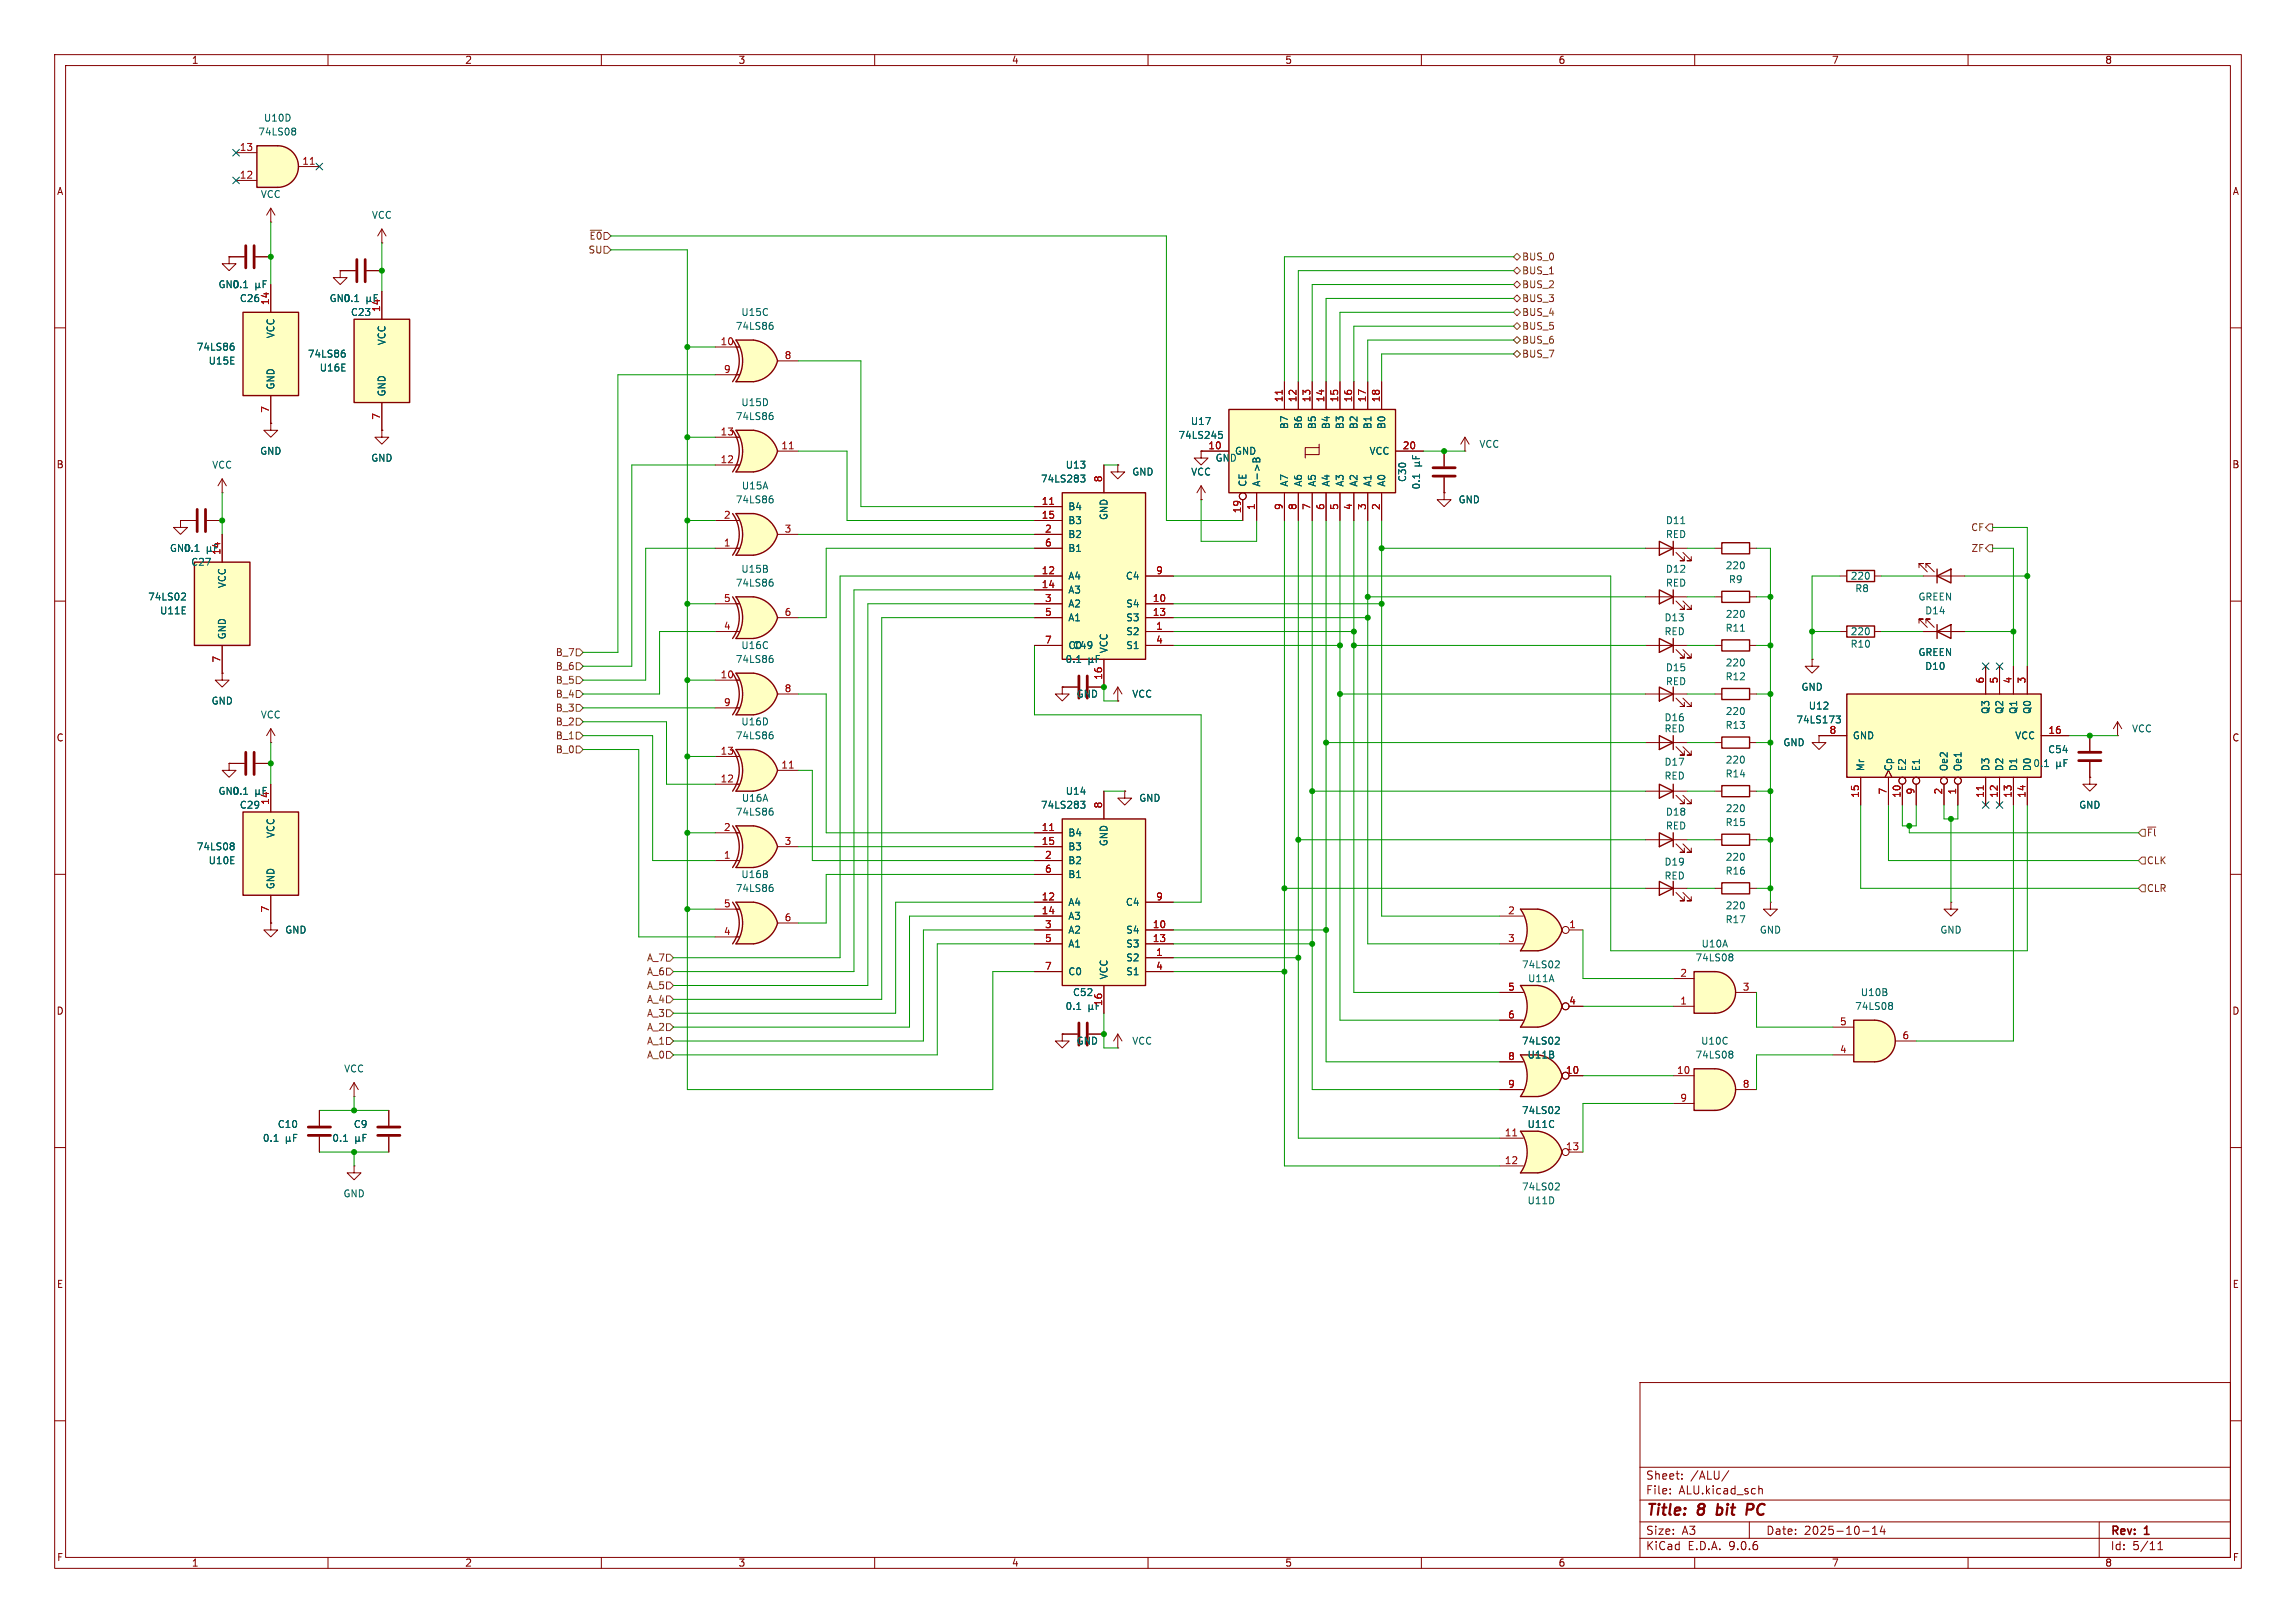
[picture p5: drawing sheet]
<svg xmlns="http://www.w3.org/2000/svg" width="420mm" height="297mm" viewBox="0 0 420 297" stroke-linecap="round" stroke-linejoin="round" font-family="sans-serif">
<defs><g id="words">
<g font-size="2.8" fill="#840000">
<text x="301" y="277.9">Title:</text>
<text x="310.6" y="277.9">8</text>
<text x="314.9" y="277.9">bit</text>
<text x="321.1" y="277.9">PC</text>
</g>
<g font-size="2.1" fill="#840000">
<text x="301" y="273.7">File:</text>
<text x="301" y="271">Sheet:</text>
<text x="307.1" y="273.7">ALU.kicad_sch</text>
<text x="309.2" y="271">/ALU/</text>
<text x="301" y="281.1">Size:</text>
<text x="307.6" y="281.1">A3</text>
<text x="323" y="281.1">Date:</text>
<text x="330" y="281.1">2025-10-14</text>
<text x="386" y="281.3">Rev:</text>
<text x="392.4" y="281.3">1</text>
<text x="301" y="283.9">KiCad</text>
<text x="308.7" y="283.9">E.D.A.</text>
<text x="316.3" y="283.9">9.0.6</text>
<text x="386" y="283.9">Id:</text>
<text x="390.1" y="283.9">5/11</text>
</g>
<g font-size="1.8" fill="#840000">
<text x="35" y="11.9">1</text>
<text x="85" y="11.9">2</text>
<text x="135" y="11.9">3</text>
<text x="185" y="11.9">4</text>
<text x="235" y="11.9">5</text>
<text x="285" y="11.9">6</text>
<text x="335" y="11.9">7</text>
<text x="385" y="11.9">8</text>
<text x="10.3" y="35.9">A</text>
<text x="408.3" y="35.9">A</text>
<text x="10.3" y="85.9">B</text>
<text x="408.2" y="85.9">B</text>
<text x="10.3" y="135.9">C</text>
<text x="408.2" y="135.9">C</text>
<text x="10.3" y="185.9">D</text>
<text x="408.2" y="185.9">D</text>
<text x="10.3" y="235.9">E</text>
<text x="408.3" y="235.9">E</text>
<text x="10.3" y="285.9">F</text>
<text x="35" y="286.9">1</text>
<text x="85" y="286.9">2</text>
<text x="135" y="286.9">3</text>
<text x="185" y="286.9">4</text>
<text x="235" y="286.9">5</text>
<text x="285" y="286.9">6</text>
<text x="335" y="286.9">7</text>
<text x="385" y="286.9">8</text>
<text x="408.3" y="285.9">F</text>
</g>
<g font-size="1.8" fill="#006464">
<text x="48.2" y="22.5">U10D</text>
<text x="47.2" y="25">74LS08</text>
<text x="47.6" y="36.4">VCC</text>
<text x="67.9" y="40.2">VCC</text>
<text x="39.9" y="52.9">GND</text>
<text x="42.4" y="52.9">0.1</text>
<text x="43.8" y="55.5">C26</text>
<text x="60.2" y="55.5">GND</text>
<text x="62.7" y="55.5">0.1</text>
<text x="64.1" y="58">C23</text>
<text x="135.5" y="58">U15C</text>
<text x="35.9" y="64.4">74LS86</text>
<text x="50.4" y="62" transform="rotate(-90 50.4 62)">VCC</text>
<text x="56.2" y="65.6">74LS86</text>
<text x="70.7" y="63.3" transform="rotate(-90 70.7 63.3)">VCC</text>
<text x="134.5" y="60.6">74LS86</text>
<text x="38.1" y="66.9">U15E</text>
<text x="50.4" y="71.4" transform="rotate(-90 50.4 71.4)">GND</text>
<text x="58.4" y="68.2">U16E</text>
<text x="70.7" y="72.6" transform="rotate(-90 70.7 72.6)">GND</text>
<text x="134.5" y="77.1">74LS86</text>
<text x="135.5" y="74.5">U15D</text>
<text x="217.7" y="78">U17</text>
<text x="47.5" y="83.4">GND</text>
<text x="215.5" y="80.5">74LS245</text>
<text x="225.8" y="83.4">GND</text>
<text x="235.8" y="78.6" transform="rotate(-90 235.8 78.6)">B7</text>
<text x="238.4" y="78.6" transform="rotate(-90 238.4 78.6)">B6</text>
<text x="240.9" y="78.6" transform="rotate(-90 240.9 78.6)">B5</text>
<text x="243.4" y="78.6" transform="rotate(-90 243.4 78.6)">B4</text>
<text x="246" y="78.6" transform="rotate(-90 246 78.6)">B3</text>
<text x="248.5" y="78.6" transform="rotate(-90 248.5 78.6)">B2</text>
<text x="250.4" y="83.4">VCC</text>
<text x="251.1" y="78.6" transform="rotate(-90 251.1 78.6)">B1</text>
<text x="253.6" y="78.6" transform="rotate(-90 253.6 78.6)">B0</text>
<text x="270.5" y="82.1">VCC</text>
<text x="38.7" y="86">VCC</text>
<text x="67.8" y="84.7">GND</text>
<text x="135.6" y="89.8">U15A</text>
<text x="190.3" y="88.5">74LS283</text>
<text x="194.8" y="86">U13</text>
<text x="207" y="87.2">GND</text>
<text x="217.8" y="87.2">VCC</text>
<text x="222.3" y="84.7">GND</text>
<text x="228.2" y="89.2" transform="rotate(-90 228.2 89.2)">CE</text>
<text x="230.7" y="89.2" transform="rotate(-90 230.7 89.2)">A-&gt;B</text>
<text x="235.8" y="89.2" transform="rotate(-90 235.8 89.2)">A7</text>
<text x="238.4" y="89.2" transform="rotate(-90 238.4 89.2)">A6</text>
<text x="240.9" y="89.2" transform="rotate(-90 240.9 89.2)">A5</text>
<text x="243.4" y="89.2" transform="rotate(-90 243.4 89.2)">A4</text>
<text x="246" y="89.2" transform="rotate(-90 246 89.2)">A3</text>
<text x="248.5" y="89.2" transform="rotate(-90 248.5 89.2)">A2</text>
<text x="251.1" y="89.2" transform="rotate(-90 251.1 89.2)">A1</text>
<text x="253.6" y="89.2" transform="rotate(-90 253.6 89.2)">A0</text>
<text x="257.4" y="88.3" transform="rotate(-90 257.4 88.3)">C30</text>
<text x="259.9" y="89.7" transform="rotate(-90 259.9 89.7)">0.1</text>
<text x="134.5" y="92.3">74LS86</text>
<text x="195.3" y="93.6">B4</text>
<text x="202.8" y="95.3" transform="rotate(-90 202.8 95.3)">GND</text>
<text x="266.7" y="92.3">GND</text>
<text x="31" y="101.2">GND</text>
<text x="33.5" y="101.2">0.1</text>
<text x="195.3" y="101.2">B1</text>
<text x="195.3" y="98.7">B2</text>
<text x="195.3" y="96.1">B3</text>
<text x="304.6" y="96.1">D11</text>
<text x="304.6" y="98.7">RED</text>
<text x="34.9" y="103.7">C27</text>
<text x="41.5" y="107.7" transform="rotate(-90 41.5 107.7)">VCC</text>
<text x="134.5" y="107.5">74LS86</text>
<text x="135.5" y="105">U15B</text>
<text x="195.3" y="106.3">A4</text>
<text x="205.9" y="106.3">C4</text>
<text x="304.6" y="105">D12</text>
<text x="304.6" y="107.5">RED</text>
<text x="315.6" y="104.4">220</text>
<text x="316.2" y="106.9">R9</text>
<text x="338.4" y="106.3">220</text>
<text x="27" y="110.1">74LS02</text>
<text x="29.2" y="112.6">U11E</text>
<text x="195.3" y="113.9">A1</text>
<text x="195.3" y="111.4">A2</text>
<text x="195.3" y="108.8">A3</text>
<text x="205.9" y="113.9">S3</text>
<text x="205.9" y="111.4">S4</text>
<text x="304.4" y="113.9">D13</text>
<text x="315.6" y="113.3">220</text>
<text x="339.3" y="108.6">R8</text>
<text x="350.8" y="110.1">GREEN</text>
<text x="352.1" y="112.6">D14</text>
<text x="41.5" y="117.1" transform="rotate(-90 41.5 117.1)">GND</text>
<text x="135.5" y="119">U16C</text>
<text x="195.3" y="119">C0</text>
<text x="196.2" y="119">C49</text>
<text x="202.8" y="119.6" transform="rotate(-90 202.8 119.6)">VCC</text>
<text x="205.9" y="119">S1</text>
<text x="205.9" y="116.4">S2</text>
<text x="304.4" y="116.4">RED</text>
<text x="315.6" y="115.8">R11</text>
<text x="338.4" y="118.7">R10</text>
<text x="338.4" y="116.4">220</text>
<text x="134.5" y="121.5">74LS86</text>
<text x="194.8" y="121.5">0.1</text>
<text x="304.6" y="123">D15</text>
<text x="304.6" y="125.6">RED</text>
<text x="315.6" y="124.7">R12</text>
<text x="315.6" y="122.1">220</text>
<text x="350.8" y="120.2">GREEN</text>
<text x="352.1" y="122.8">D10</text>
<text x="38.6" y="129.1">GND</text>
<text x="47.6" y="131.7">VCC</text>
<text x="196.9" y="127.9">GND</text>
<text x="207" y="127.9">VCC</text>
<text x="315.6" y="131">220</text>
<text x="329.4" y="126.6">GND</text>
<text x="330.8" y="130">U12</text>
<text x="364.1" y="130.8" transform="rotate(-90 364.1 130.8)">Q3</text>
<text x="366.6" y="130.8" transform="rotate(-90 366.6 130.8)">Q2</text>
<text x="369.2" y="130.8" transform="rotate(-90 369.2 130.8)">Q1</text>
<text x="371.7" y="130.8" transform="rotate(-90 371.7 130.8)">Q0</text>
<text x="134.5" y="135.5">74LS86</text>
<text x="135.5" y="132.9">U16D</text>
<text x="304.4" y="132.2">D16</text>
<text x="304.4" y="134.2">RED</text>
<text x="315.6" y="133.6">R13</text>
<text x="326.1" y="136.8">GND</text>
<text x="328.5" y="132.6">74LS173</text>
<text x="338.8" y="135.5">GND</text>
<text x="368.5" y="135.5">VCC</text>
<text x="389.9" y="134.2">VCC</text>
<text x="304.4" y="140.3">D17</text>
<text x="304.4" y="142.8">RED</text>
<text x="315.6" y="142.5">R14</text>
<text x="315.6" y="139.9">220</text>
<text x="341.2" y="141.2" transform="rotate(-90 341.2 141.2)">Mr</text>
<text x="346.3" y="141.2" transform="rotate(-90 346.3 141.2)">Cp</text>
<text x="348.8" y="141.2" transform="rotate(-90 348.8 141.2)">E2</text>
<text x="351.4" y="141.2" transform="rotate(-90 351.4 141.2)">E1</text>
<text x="356.5" y="141.2" transform="rotate(-90 356.5 141.2)">Oe2</text>
<text x="359" y="141.2" transform="rotate(-90 359 141.2)">Oe1</text>
<text x="364.1" y="141.2" transform="rotate(-90 364.1 141.2)">D3</text>
<text x="366.6" y="141.2" transform="rotate(-90 366.6 141.2)">D2</text>
<text x="369.2" y="141.2" transform="rotate(-90 369.2 141.2)">D1</text>
<text x="371.7" y="141.2" transform="rotate(-90 371.7 141.2)">D0</text>
<text x="371.8" y="140.6">0.1</text>
<text x="374.6" y="138">C54</text>
<text x="39.9" y="145.6">GND</text>
<text x="42.4" y="145.6">0.1</text>
<text x="43.8" y="148.2">C29</text>
<text x="134.5" y="149.5">74LS86</text>
<text x="135.6" y="146.9">U16A</text>
<text x="190.3" y="148.2">74LS283</text>
<text x="194.8" y="145.6">U14</text>
<text x="208.3" y="146.9">GND</text>
<text x="304.6" y="149.5">D18</text>
<text x="315.6" y="148.8">220</text>
<text x="380.2" y="148.2">GND</text>
<text x="35.9" y="155.8">74LS08</text>
<text x="50.4" y="153.4" transform="rotate(-90 50.4 153.4)">VCC</text>
<text x="195.3" y="155.8">B3</text>
<text x="195.3" y="153.3">B4</text>
<text x="202.8" y="154.9" transform="rotate(-90 202.8 154.9)">GND</text>
<text x="304.6" y="152">RED</text>
<text x="315.6" y="151.4">R15</text>
<text x="38.1" y="158.3">U10E</text>
<text x="135.5" y="160.9">U16B</text>
<text x="195.3" y="160.9">B1</text>
<text x="195.3" y="158.3">B2</text>
<text x="304.4" y="158.6">D19</text>
<text x="304.4" y="161.1">RED</text>
<text x="315.6" y="160.2">R16</text>
<text x="315.6" y="157.7">220</text>
<text x="50.4" y="162.8" transform="rotate(-90 50.4 162.8)">GND</text>
<text x="134.5" y="163.4">74LS86</text>
<text x="195.3" y="166">A4</text>
<text x="205.9" y="166">C4</text>
<text x="315.6" y="166.6">220</text>
<text x="52.1" y="171">GND</text>
<text x="195.3" y="173.6">A1</text>
<text x="195.3" y="171">A2</text>
<text x="195.3" y="168.5">A3</text>
<text x="205.9" y="173.6">S3</text>
<text x="205.9" y="171">S4</text>
<text x="311.2" y="173.6">U10A</text>
<text x="315.6" y="169.1">R17</text>
<text x="321.8" y="171">GND</text>
<text x="354.8" y="171">GND</text>
<text x="195.3" y="178.7">C0</text>
<text x="202.8" y="179.3" transform="rotate(-90 202.8 179.3)">VCC</text>
<text x="205.9" y="178.7">S1</text>
<text x="205.9" y="176.1">S2</text>
<text x="278.3" y="177.4">74LS02</text>
<text x="279.4" y="179.9">U11A</text>
<text x="310" y="176.1">74LS08</text>
<text x="194.8" y="185">0.1</text>
<text x="196.2" y="182.5">C52</text>
<text x="339.3" y="185">74LS08</text>
<text x="340.3" y="182.5">U10B</text>
<text x="196.9" y="191.4">GND</text>
<text x="207" y="191.4">VCC</text>
<text x="278.3" y="191.4">74LS02</text>
<text x="311.1" y="191.4">U10C</text>
<text x="62.9" y="196.4">VCC</text>
<text x="279.3" y="193.9">U11B</text>
<text x="310" y="193.9">74LS08</text>
<text x="48" y="209.1">0.1</text>
<text x="50.7" y="206.6">C10</text>
<text x="60.7" y="209.1">0.1</text>
<text x="64.6" y="206.6">C9</text>
<text x="278.3" y="204.1">74LS02</text>
<text x="279.3" y="206.6">U11C</text>
<text x="62.7" y="219.3">GND</text>
<text x="278.3" y="218">74LS02</text>
<text x="279.3" y="220.6">U11D</text>
</g>
<g font-size="1.8" fill="#a90000">
<text x="43.8" y="27.7">13</text>
<text x="43.8" y="32.8">12</text>
<text x="55.2" y="30.2">11</text>
<text x="49.3" y="55.9" transform="rotate(-90 49.3 55.9)">14</text>
<text x="69.6" y="57.2" transform="rotate(-90 69.6 57.2)">14</text>
<text x="131.7" y="63.2">10</text>
<text x="143.4" y="65.8">8</text>
<text x="132.3" y="68.3">9</text>
<text x="49.3" y="75.6" transform="rotate(-90 49.3 75.6)">7</text>
<text x="69.6" y="76.9" transform="rotate(-90 69.6 76.9)">7</text>
<text x="234.7" y="73.7" transform="rotate(-90 234.7 73.7)">11</text>
<text x="237.2" y="73.7" transform="rotate(-90 237.2 73.7)">12</text>
<text x="239.8" y="73.7" transform="rotate(-90 239.8 73.7)">13</text>
<text x="242.3" y="73.7" transform="rotate(-90 242.3 73.7)">14</text>
<text x="244.9" y="73.7" transform="rotate(-90 244.9 73.7)">15</text>
<text x="247.4" y="73.7" transform="rotate(-90 247.4 73.7)">16</text>
<text x="249.9" y="73.7" transform="rotate(-90 249.9 73.7)">17</text>
<text x="252.5" y="73.7" transform="rotate(-90 252.5 73.7)">18</text>
<text x="131.7" y="79.8">13</text>
<text x="142.8" y="82.3">11</text>
<text x="220.9" y="82.3">10</text>
<text x="256.5" y="82.3">20</text>
<text x="131.7" y="84.8">12</text>
<text x="201.7" y="88.3" transform="rotate(-90 201.7 88.3)">8</text>
<text x="132.3" y="95">2</text>
<text x="190.5" y="95">15</text>
<text x="190.5" y="92.5">11</text>
<text x="227.1" y="94" transform="rotate(-90 227.1 94)">19</text>
<text x="229.6" y="93.4" transform="rotate(-90 229.6 93.4)">1</text>
<text x="234.7" y="93.4" transform="rotate(-90 234.7 93.4)">9</text>
<text x="237.2" y="93.4" transform="rotate(-90 237.2 93.4)">8</text>
<text x="239.8" y="93.4" transform="rotate(-90 239.8 93.4)">7</text>
<text x="242.3" y="93.4" transform="rotate(-90 242.3 93.4)">6</text>
<text x="244.9" y="93.4" transform="rotate(-90 244.9 93.4)">5</text>
<text x="247.4" y="93.4" transform="rotate(-90 247.4 93.4)">4</text>
<text x="249.9" y="93.4" transform="rotate(-90 249.9 93.4)">3</text>
<text x="252.5" y="93.4" transform="rotate(-90 252.5 93.4)">2</text>
<text x="40.4" y="101.6" transform="rotate(-90 40.4 101.6)">14</text>
<text x="132.3" y="100.1">1</text>
<text x="143.4" y="97.5">3</text>
<text x="191.1" y="100.1">6</text>
<text x="191.1" y="97.5">2</text>
<text x="190.5" y="107.7">14</text>
<text x="190.5" y="105.2">12</text>
<text x="211.4" y="105.2">9</text>
<text x="132.3" y="110.2">5</text>
<text x="143.4" y="112.8">6</text>
<text x="191.1" y="112.8">5</text>
<text x="191.1" y="110.2">3</text>
<text x="210.8" y="112.8">13</text>
<text x="210.8" y="110.2">10</text>
<text x="132.3" y="115.3">4</text>
<text x="191.1" y="117.9">7</text>
<text x="211.4" y="117.9">4</text>
<text x="211.4" y="115.3">1</text>
<text x="40.4" y="121.4" transform="rotate(-90 40.4 121.4)">7</text>
<text x="131.7" y="124.2">10</text>
<text x="201.7" y="124.5" transform="rotate(-90 201.7 124.5)">16</text>
<text x="363" y="125.2" transform="rotate(-90 363 125.2)">6</text>
<text x="365.5" y="125.2" transform="rotate(-90 365.5 125.2)">5</text>
<text x="368" y="125.2" transform="rotate(-90 368 125.2)">4</text>
<text x="370.6" y="125.2" transform="rotate(-90 370.6 125.2)">3</text>
<text x="132.3" y="129.3">9</text>
<text x="143.4" y="126.7">8</text>
<text x="334.6" y="134.4">8</text>
<text x="374.6" y="134.4">16</text>
<text x="131.7" y="143.3">12</text>
<text x="131.7" y="138.2">13</text>
<text x="142.8" y="140.7">11</text>
<text x="49.3" y="147.4" transform="rotate(-90 49.3 147.4)">14</text>
<text x="201.7" y="148" transform="rotate(-90 201.7 148)">8</text>
<text x="340.1" y="146.1" transform="rotate(-90 340.1 146.1)">15</text>
<text x="345.2" y="145.5" transform="rotate(-90 345.2 145.5)">7</text>
<text x="347.7" y="146.1" transform="rotate(-90 347.7 146.1)">10</text>
<text x="350.3" y="145.5" transform="rotate(-90 350.3 145.5)">9</text>
<text x="355.3" y="145.5" transform="rotate(-90 355.3 145.5)">2</text>
<text x="357.9" y="145.5" transform="rotate(-90 357.9 145.5)">1</text>
<text x="363" y="146.1" transform="rotate(-90 363 146.1)">11</text>
<text x="365.5" y="146.1" transform="rotate(-90 365.5 146.1)">12</text>
<text x="368" y="146.1" transform="rotate(-90 368 146.1)">13</text>
<text x="370.6" y="146.1" transform="rotate(-90 370.6 146.1)">14</text>
<text x="132.3" y="152.1">2</text>
<text x="143.4" y="154.7">3</text>
<text x="190.5" y="154.7">15</text>
<text x="190.5" y="152.1">11</text>
<text x="132.3" y="157.2">1</text>
<text x="191.1" y="159.8">6</text>
<text x="191.1" y="157.2">2</text>
<text x="49.3" y="167.1" transform="rotate(-90 49.3 167.1)">7</text>
<text x="132.3" y="166.1">5</text>
<text x="190.5" y="167.4">14</text>
<text x="190.5" y="164.8">12</text>
<text x="211.4" y="164.8">9</text>
<text x="275.8" y="167.4">2</text>
<text x="132.3" y="171.2">4</text>
<text x="143.4" y="168.7">6</text>
<text x="191.1" y="172.5">5</text>
<text x="191.1" y="169.9">3</text>
<text x="210.8" y="172.5">13</text>
<text x="210.8" y="169.9">10</text>
<text x="275.8" y="172.5">3</text>
<text x="286.9" y="169.9">1</text>
<text x="191.1" y="177.5">7</text>
<text x="211.4" y="177.5">4</text>
<text x="211.4" y="175">1</text>
<text x="307.3" y="178.8">2</text>
<text x="201.7" y="184.2" transform="rotate(-90 201.7 184.2)">16</text>
<text x="275.8" y="181.4">5</text>
<text x="286.9" y="183.9">4</text>
<text x="307.3" y="183.9">1</text>
<text x="318.7" y="181.4">3</text>
<text x="275.8" y="186.4">6</text>
<text x="336.5" y="187.7">5</text>
<text x="347.9" y="190.2">6</text>
<text x="275.8" y="194.1">8</text>
<text x="286.3" y="196.6">10</text>
<text x="306.7" y="196.6">10</text>
<text x="336.5" y="192.8">4</text>
<text x="275.8" y="199.1">9</text>
<text x="307.3" y="201.7">9</text>
<text x="318.7" y="199.1">8</text>
<text x="275.2" y="208">11</text>
<text x="275.2" y="213.1">12</text>
<text x="286.3" y="210.6">13</text>
</g>
<g font-size="1.8" fill="#725600">
<text x="107.6" y="46.6">SU</text>
<text x="107.7" y="44">~{E0}</text>
<text x="278.3" y="47.9">BUS_0</text>
<text x="278.3" y="50.4">BUS_1</text>
<text x="278.3" y="52.9">BUS_2</text>
<text x="278.3" y="55.5">BUS_3</text>
<text x="278.3" y="58">BUS_4</text>
<text x="278.3" y="63.1">BUS_6</text>
<text x="278.3" y="60.6">BUS_5</text>
<text x="278.3" y="65.6">BUS_7</text>
<text x="360.5" y="97.4">CF</text>
<text x="360.5" y="101.2">ZF</text>
<text x="101.6" y="125.3">B_5</text>
<text x="101.6" y="122.8">B_6</text>
<text x="101.6" y="120.2">B_7</text>
<text x="101.6" y="130.4">B_3</text>
<text x="101.6" y="127.9">B_4</text>
<text x="101.6" y="132.9">B_2</text>
<text x="101.6" y="135.5">B_1</text>
<text x="101.6" y="138">B_0</text>
<text x="392.6" y="153.3">~{Fl}</text>
<text x="392.6" y="158.3">CLK</text>
<text x="392.6" y="163.4">CLR</text>
<text x="118.3" y="176.1">A_7</text>
<text x="118.3" y="178.7">A_6</text>
<text x="118.3" y="183.7">A_4</text>
<text x="118.3" y="181.2">A_5</text>
<text x="118.3" y="188.8">A_2</text>
<text x="118.3" y="191.4">A_1</text>
<text x="118.3" y="186.3">A_3</text>
<text x="118.3" y="193.9">A_0</text>
</g>
</g></defs>
<g fill="none" stroke="#840000" stroke-width=".18">
<path d="M10 10h400v277h-400zM12 12h396v273h-396zM60 10v2M110 10v2M160 10v2M210 10v2M260 10v2M310 10v2M360 10v2M62.2 49.5v1.3h1.3l-1.3 1.3-1.2-1.3h1.2M62.2 49.5h.1M10 60h2"/>
<path d="M408 60h2M10 110h2M408 110h2M10 160h2M408 160h2M10 210h2M408 210h2M300 253h108v32h-108zM10 260h2M300 278.5h108M300 274.5h108M300 268.5h108"/>
<path d="M305.5 273.2v.2M305.5 272.5v.1M307.7 270.5v.2M307.7 269.8v.1M316.2 269.1l-1.3 1.9M320 278.5v3M321.7 271.9v1.5M321.7 272.5l.2-.1 .4 .1 .1 .9M342.5 279.7l.4-.4v1.5M344.3 279.2l-.4 1.1h1M344.7 279.8v1M384 278.5v6.5"/>
<path d="M408 260h2M60 285v2M110 285v2M160 285v2M210 285v2M260 285v2M300 281.5h108M310 285v2M340.7 280.2h1.2M342.5 280.8h.9M360 285v2M394.7 283.6h.9"/>
<path d="M394.7 282.5l.5-.4v1.5"/>
</g>
<path d="M314 277.1l.2 .1M314.3 275.2l-.3 2M320.4 275.2h-.7l-.3 2M320.5 276.2l-1 .1" fill="none" stroke="#840000" stroke-width=".4"/>
<path d="M50.8 26.7a3.8 3.8 0 0 1 3.8 3.8 3.8 3.8 0 0 1-3.8 3.8z" fill="#ffffc2" stroke="#ffffc2" stroke-width=".18"/>
<path d="M47 26.7h3.8v7.6h-3.8z" fill="#ffffc2"/>
<path d="M47 26.7h3.8a3.8 3.8 0 0 1 3.8 3.8 3.8 3.8 0 0 1-3.8 3.8h-3.8z" fill="none" stroke="#840000" stroke-width=".25"/>
<path d="M43.2 33h3.8M43.2 27.9h3.8M54.6 30.5h3.8M33 95.3h2.8M37.8 95.3h2.8M40.6 90.2h.1M40.6 87.6l-.7 1.3M40.6 87.6l.8 1.3M40.6 87.6v2.6M40.6 123.2v1.3h1.3l-1.3 1.2-1.2-1.2h1.2M40.6 123.2h.1" fill="none" stroke="#840000" stroke-width=".18"/>
<path d="M56.8 30.1h.7" fill="none" stroke="#a90000" stroke-width=".18"/>
<path d="M53.6 23.4h.2l.3 .3-.3 .3M53.6 24h.2M53.8 24l.3 .2v.3l-.1 .1-.4 .1M35.7 100.9h.7M37.9 100.7l.2 .2h.2l.2-.2M37.9 100.1v1.2M38.5 100.7l.1 .1M38.5 100.1v.6" fill="none" stroke="#006464" stroke-width=".18"/>
<path d="M36.1 93.2v4.1M37.6 93.2v4.1" fill="none" stroke="#840000" stroke-width=".51"/>
<path d="M278.1 193h3.2M278.1 200.7h3.2" fill="none" stroke="#ffffc2" stroke-width=".18"/>
<g fill="#ffffc2" stroke="#ffffc2" stroke-width=".18">
<path d="M280.7 195.5l5 1.4a5.2 5.2 0 0 1-4.4 3.8z"/>
<path d="M281.3 193a5.1 5.1 0 0 1 4.4 3.9l-4.9 1.2z"/>
</g>
<path d="M278.1 193h3.2v7.7h-3.2a6.7 6.7 0 0 0 0-7.7z" fill="#ffffc2"/>
<path d="M281.3 193h-3.2a6.6 6.6 0 0 1 0 7.7h3.2M281.3 193a5.1 5.1 0 0 1 4.4 3.9M285.7 196.9a5.2 5.2 0 0 1-4.4 3.8" fill="none" stroke="#840000" stroke-width=".25"/>
<g fill="none" stroke="#840000" stroke-width=".18">
<path d="M274.3 194.3h4.3M274.3 199.4h4.3M287 196.9h2.6"/>
<circle cx="286.4" cy="196.8" r=".63"/>
</g>
<path d="M284.7 202.5l.4 .1 .1 .3-.8 .9h.8" fill="none" stroke="#006464" stroke-width=".18"/>
<path d="M278.1 207h3.2M278.1 214.6h3.2" fill="none" stroke="#ffffc2" stroke-width=".18"/>
<g fill="#ffffc2" stroke="#ffffc2" stroke-width=".18">
<path d="M280.7 209.5l5 1.3a5.2 5.2 0 0 1-4.4 3.8z"/>
<path d="M281.3 207a5.1 5.1 0 0 1 4.4 3.8l-4.9 1.3z"/>
</g>
<path d="M278.1 207h3.2v7.6h-3.2a6.7 6.7 0 0 0 0-7.6z" fill="#ffffc2"/>
<path d="M281.3 207h-3.2a6.6 6.6 0 0 1 0 7.6h3.2M281.3 207a5.1 5.1 0 0 1 4.4 3.8M285.7 210.8a5.2 5.2 0 0 1-4.4 3.8" fill="none" stroke="#840000" stroke-width=".25"/>
<g fill="none" stroke="#840000" stroke-width=".18">
<path d="M274.3 208.3h4.3M274.3 213.4h4.3M287 210.8h2.6"/>
<circle cx="286.4" cy="210.8" r=".63"/>
</g>
<path d="M276.7 207.9h.7" fill="none" stroke="#a90000" stroke-width=".18"/>
<path d="M284.7 216.5h.4l.1 .3-.8 .9h.8" fill="none" stroke="#006464" stroke-width=".18"/>
<path d="M35.6 102.9h10.1v15.2h-10.1z" fill="#ffffc2"/>
<path d="M35.6 102.9h10.1v15.2h-10.1z" fill="none" stroke="#840000" stroke-width=".25"/>
<path d="M33 95.3v1.2h1.3l-1.3 1.3-1.3-1.3h1.3M33 95.3h.1M40.6 97.8v5.1M40.6 118.1v5.1" fill="none" stroke="#840000" stroke-width=".18"/>
<path d="M33.4 108.5l.4 .1 .1 .3-.7 .9h.7" fill="none" stroke="#006464" stroke-width=".18"/>
<path d="M44.4 57.2h10.2v15.2h-10.2z" fill="#ffffc2"/>
<path d="M44.4 57.2h10.2v15.2h-10.2z" fill="none" stroke="#840000" stroke-width=".25"/>
<path d="M49.5 38.1v2.5M49.5 38.1l-.7 1.3M49.5 38.1l.8 1.3M41.9 47v1.3h1.3l-1.3 1.2-1.3-1.2h1.3M41.9 47h.1M41.9 47h2.8M46.7 47h2.8M49.5 40.6h.1M49.5 52.1v5.1M49.5 77.5v1.2h1.3l-1.3 1.3-1.2-1.3h1.2M49.5 77.5h.1M49.5 72.4v5.1" fill="none" stroke="#840000" stroke-width=".18"/>
<path d="M44.6 52.6h.7M46.8 52.5l.2 .1h.2l.2-.1M46.8 51.8v1.3M47.4 52.5l.2 .1M47.4 51.8v.7M48.1 52h.5M48.7 51.4h-.6v1.2M42.3 63.3h.3l.2 .2v.5l-.5 .1M42.5 62.8h.2" fill="none" stroke="#006464" stroke-width=".18"/>
<path d="M45 45v4M46.5 45v4" fill="none" stroke="#840000" stroke-width=".51"/>
<path d="M278.1 166.4h3.2M278.1 174h3.2" fill="none" stroke="#ffffc2" stroke-width=".18"/>
<g fill="#ffffc2" stroke="#ffffc2" stroke-width=".18">
<path d="M280.7 168.8l5 1.4a5.2 5.2 0 0 1-4.4 3.8z"/>
<path d="M281.3 166.4a5.1 5.1 0 0 1 4.4 3.8l-4.9 1.3z"/>
</g>
<path d="M278.1 166.4h3.2v7.6h-3.2a6.7 6.7 0 0 0 0-7.6z" fill="#ffffc2"/>
<path d="M281.3 166.4h-3.2a6.6 6.6 0 0 1 0 7.6h3.2M281.3 166.4a5.1 5.1 0 0 1 4.4 3.8M285.7 170.2a5.2 5.2 0 0 1-4.4 3.8" fill="none" stroke="#840000" stroke-width=".25"/>
<g fill="none" stroke="#840000" stroke-width=".18">
<path d="M274.3 167.6h4.3M274.3 172.7h4.3M287 170.2h2.6"/>
<circle cx="286.4" cy="170.2" r=".63"/>
</g>
<path d="M284.7 175.8l.4 .1 .1 .3-.8 .9h.8" fill="none" stroke="#006464" stroke-width=".18"/>
<path d="M278.1 180.3h3.2M278.1 188h3.2" fill="none" stroke="#ffffc2" stroke-width=".18"/>
<g fill="#ffffc2" stroke="#ffffc2" stroke-width=".18">
<path d="M280.7 182.8l5 1.4a5.2 5.2 0 0 1-4.4 3.8z"/>
<path d="M281.3 180.3a5.1 5.1 0 0 1 4.4 3.9l-4.9 1.2z"/>
</g>
<path d="M278.1 180.3h3.2v7.7h-3.2a6.7 6.7 0 0 0 0-7.7z" fill="#ffffc2"/>
<path d="M281.3 180.3h-3.2a6.6 6.6 0 0 1 0 7.7h3.2M281.3 180.3a5.1 5.1 0 0 1 4.4 3.9M285.7 184.2a5.2 5.2 0 0 1-4.4 3.8" fill="none" stroke="#840000" stroke-width=".25"/>
<g fill="none" stroke="#840000" stroke-width=".18">
<path d="M62.2 49.5h2.8M67.1 49.5h2.7M69.8 78.7v1.3h1.3l-1.3 1.3-1.2-1.3h1.2M69.8 78.7h.1M274.3 181.6h4.3M274.3 186.7h4.3M287 184.2h2.6"/>
<circle cx="286.4" cy="184.1" r=".63"/>
</g>
<path d="M64.9 55.2h.7M67.1 55l.2 .2h.3l.1-.2M67.1 54.3v1.3M67.7 55l.1 .1M67.7 54.3v.7M68.5 54.5h.4M69.1 53.9h-.6v1.3M284.7 189.8l.4 .1 .1 .3-.8 .9h.8" fill="none" stroke="#006464" stroke-width=".18"/>
<path d="M65.3 47.5v4.1M66.8 47.5v4.1" fill="none" stroke="#840000" stroke-width=".51"/>
<path d="M64.8 58.4h10.1v15.3h-10.1z" fill="#ffffc2"/>
<path d="M64.8 58.4h10.1v15.3h-10.1z" fill="none" stroke="#840000" stroke-width=".25"/>
<path d="M69.8 53.3v5.1M69.8 73.7v5M194.3 125.7v1.3h-1.3l1.3 1.3 1.3-1.3h-1.3M194.3 125.7h.1" fill="none" stroke="#840000" stroke-width=".18"/>
<path d="M62.7 64.6h.2l.2 .2v.4l-.4 .1M62.8 64.1h.2" fill="none" stroke="#006464" stroke-width=".18"/>
<path d="M134.6 116.8h3.2M134.6 109.2h3.2" fill="none" stroke="#ffffc2" stroke-width=".18"/>
<g fill="#ffffc2" stroke="#ffffc2" stroke-width=".18">
<path d="M137.8 109.2a5.2 5.2 0 0 1 4.4 3.8l-5 1.4z"/>
<path d="M137.3 111.7l4.9 1.3a5.1 5.1 0 0 1-4.4 3.8z"/>
</g>
<path d="M134.6 109.2h3.2v7.6h-3.2a6.6 6.6 0 0 0 0-7.6z" fill="#ffffc2"/>
<path d="M134 109.2a6.6 6.6 0 0 1 0 7.6M137.8 109.2h-3.2a6.6 6.6 0 0 1 0 7.6h3.2M137.8 109.2a5.2 5.2 0 0 1 4.4 3.8 5.2 5.2 0 0 1-4.4 3.8" fill="none" stroke="#840000" stroke-width=".25"/>
<path d="M130.8 115.6h4.5M130.8 110.5h4.5M142.2 113h3.8" fill="none" stroke="#840000" stroke-width=".18"/>
<path d="M140.9 106.5h.3l.2 .2v.4l-.5 .2M141.1 106h.2" fill="none" stroke="#006464" stroke-width=".18"/>
<path d="M134.6 94h3.2M134.6 101.6h3.2" fill="none" stroke="#ffffc2" stroke-width=".18"/>
<g fill="#ffffc2" stroke="#ffffc2" stroke-width=".18">
<path d="M137.8 94a5.2 5.2 0 0 1 4.4 3.8l-5 1.3z"/>
<path d="M137.3 96.5l4.9 1.3a5.1 5.1 0 0 1-4.4 3.8z"/>
</g>
<path d="M134.6 94h3.2v7.6h-3.2a6.6 6.6 0 0 0 0-7.6z" fill="#ffffc2"/>
<path d="M134 94a6.6 6.6 0 0 1 0 7.6M137.8 94h-3.2a6.6 6.6 0 0 1 0 7.6h3.2M137.8 94a5.2 5.2 0 0 1 4.4 3.8 5.2 5.2 0 0 1-4.4 3.8" fill="none" stroke="#840000" stroke-width=".25"/>
<path d="M130.8 95.3h4.5M142.2 97.8h3.8M130.8 100.3h4.5" fill="none" stroke="#840000" stroke-width=".18"/>
<path d="M140.9 91.2h.3l.2 .3v.4l-.5 .1M141.1 90.7h.2" fill="none" stroke="#006464" stroke-width=".18"/>
<path d="M134.6 69.9h3.2M134.6 62.2h3.2" fill="none" stroke="#ffffc2" stroke-width=".18"/>
<g fill="#ffffc2" stroke="#ffffc2" stroke-width=".18">
<path d="M137.8 62.2a5.2 5.2 0 0 1 4.4 3.8l-5 1.4z"/>
<path d="M137.3 64.7l4.9 1.3a5.1 5.1 0 0 1-4.4 3.9z"/>
</g>
<path d="M134.6 62.2h3.2v7.7h-3.2a6.6 6.6 0 0 0 0-7.7z" fill="#ffffc2"/>
<path d="M134 62.2a6.6 6.6 0 0 1 0 7.7M137.8 62.2h-3.2a6.6 6.6 0 0 1 0 7.7h3.2M137.8 62.2a5.2 5.2 0 0 1 4.4 3.8 5.2 5.2 0 0 1-4.4 3.9" fill="none" stroke="#840000" stroke-width=".25"/>
<path d="M130.8 68.6h4.5M130.8 63.5h4.5M142.2 66h3.8" fill="none" stroke="#840000" stroke-width=".18"/>
<path d="M140.9 59.5h.3l.2 .2v.4l-.5 .2M141.1 59h.2" fill="none" stroke="#006464" stroke-width=".18"/>
<path d="M134.6 78.7h3.2M134.6 86.4h3.2" fill="none" stroke="#ffffc2" stroke-width=".18"/>
<g fill="#ffffc2" stroke="#ffffc2" stroke-width=".18">
<path d="M137.8 78.7a5.2 5.2 0 0 1 4.4 3.9l-5 1.3z"/>
<path d="M137.3 81.3l4.9 1.2a5.1 5.1 0 0 1-4.4 3.9z"/>
</g>
<path d="M134.6 78.7h3.2v7.7h-3.2a6.6 6.6 0 0 0 0-7.7z" fill="#ffffc2"/>
<path d="M134 78.7a6.6 6.6 0 0 1 0 7.7M137.8 78.7h-3.2a6.6 6.6 0 0 1 0 7.7h3.2M137.8 78.7a5.2 5.2 0 0 1 4.4 3.9 5.2 5.2 0 0 1-4.4 3.8" fill="none" stroke="#840000" stroke-width=".25"/>
<path d="M130.8 85.1h4.5M130.8 80h4.5M142.2 82.6h3.8" fill="none" stroke="#840000" stroke-width=".18"/>
<path d="M144.4 82.1h.7" fill="none" stroke="#a90000" stroke-width=".18"/>
<path d="M140.9 76h.3l.2 .2v.5l-.5 .1M141.1 75.5h.2" fill="none" stroke="#006464" stroke-width=".18"/>
<path d="M194.3 90.2h15.2v30.5h-15.2z" fill="#ffffc2"/>
<path d="M194.3 90.2h15.2v30.5h-15.2zM315 143.8h5v2h-5z" fill="none" stroke="#840000" stroke-width=".25"/>
<g fill="none" stroke="#840000" stroke-width=".18">
<path d="M189.2 97.8h5.1M189.2 95.3h5.1M189.2 92.7h5.1M201.9 85.1v5.1M219.7 82.6v1.2h-1.3l1.3 1.3 1.3-1.3h-1.3M219.7 82.6h.1M189.2 118.1h5.1M189.2 113h5.1M189.2 110.5h5.1M189.2 108h5.1M189.2 105.4h5.1M189.2 100.3h5.1"/>
<path d="M209.5 118.1h5.1M209.5 113h5.1M209.5 110.5h5.1M209.5 105.4h5.1M209.5 115.6h5.1M201.9 120.7v5M313.7 144.8h1.3M320 144.8h1.3"/>
</g>
<path d="M192 92.3h.7" fill="none" stroke="#a90000" stroke-width=".18"/>
<path d="M197.7 86.9h.8l-.5 .5 .4 .1 .1 .5-.3 .2h-.3" fill="none" stroke="#006464" stroke-width=".18"/>
<path d="M224.8 74.9h30.5v15.3h-30.5z" fill="#ffffc2"/>
<g fill="none" stroke="#840000" stroke-width=".18">
<path d="M234.9 69.9v5M237.5 69.9v5M240 69.9v5M242.6 69.9v5M245.1 69.9v5M247.6 69.9v5M250.2 69.9v5M252.7 69.9v5M219.7 91.4h.1M219.7 82.6h5.1M219.7 88.9l.8 1.3M219.7 88.9l-.8 1.3"/>
<path d="M219.7 88.9v2.5M227.3 91.4v3.9M229.9 90.2v5.1M234.9 90.2v5.1M237.5 90.2v5.1M240 90.2v5.1M241.3 81.3v.6h-2.5v1.9M241.3 81.9v1.3h-2.5M242.6 90.2v5.1M245.1 90.2v5.1M247.6 90.2v5.1M250.2 90.2v5.1"/>
<path d="M252.7 90.2v5.1M255.3 82.6h5M264.2 90.2v1.2h-1.3l1.3 1.3 1.2-1.3h-1.2M264.2 90.2h.1M264.2 82.6v2.7M264.2 87.4v2.8M268 82.6h.1M268 80l.7 1.3M268 80l-.8 1.3M268 80v2.6"/>
<circle cx="227.3" cy="90.8" r=".63"/>
</g>
<path d="M224.8 74.9h30.5v15.3h-30.5z" fill="none" stroke="#840000" stroke-width=".25"/>
<g fill="none" stroke="#006464" stroke-width=".18">
<path d="M222.9 79h.7M223.1 79.4h.3l.2 .3v.4l-.5 .1M229.7 84l.1 .1M229.8 84.1v.4M229.8 83.9v.2M230.2 83.8l.2 .2v.5h-1.2v-.5M258.4 83.3v.6h1.3M258.8 85.3h1.3M258.8 84.7h.7M259 83.5v.4M259.5 84.7l.2 .1v.3l-.2 .2M259.7 86.8v.7"/>
<path d="M259.7 84.5l-.2 .2"/>
</g>
<path d="M234.5 71.4v.7" fill="none" stroke="#a90000" stroke-width=".18"/>
<path d="M262.1 85.6h4.1M262.1 87.1h4.1" fill="none" stroke="#840000" stroke-width=".51"/>
<path d="M342.9 186.7a3.8 3.8 0 0 1 3.8 3.8 3.8 3.8 0 0 1-3.8 3.8z" fill="#ffffc2" stroke="#ffffc2" stroke-width=".18"/>
<path d="M339.1 186.7h3.8v7.6h-3.8z" fill="#ffffc2"/>
<path d="M303.5 143.5l2.6 1.3-2.6 1.3zM306.1 143.5v2.6M339.1 186.7h3.8a3.8 3.8 0 0 1 3.8 3.8 3.8 3.8 0 0 1-3.8 3.8h-3.8z" fill="none" stroke="#840000" stroke-width=".25"/>
<g fill="none" stroke="#840000" stroke-width=".18">
<path d="M194.3 125.7h2.8M199.1 125.7h2.8M382.3 134.6v2.8M382.3 139.4v2.8M387.3 134.6h.1M387.3 132.1l.8 1.3M387.3 132.1l-.7 1.3M387.3 132.1v2.5M301 144.8h7.6M306.6 145.5l1.5 1.6h-.8h.8v-.8M307.8 145.5l1.6 1.6h-.8h.8v-.8M382.3 142.2v1.3h-1.3l1.3 1.3 1.2-1.3h-1.2"/>
<path d="M382.3 142.2h.1M323.8 165.1v1.3h-1.2l1.2 1.2 1.3-1.2h-1.3M323.8 165.1h.1M356.9 165.1v1.3h-1.3l1.3 1.2 1.2-1.2h-1.2M356.9 165.1h.1M335.3 193h3.8M335.3 188h3.8M346.7 190.5h3.8"/>
</g>
<g fill="none" stroke="#006464" stroke-width=".18">
<path d="M201.1 120h-.6v1.2M197 121.2h.7M199.2 121l.2 .2h.2l.2-.2M199.2 120.4v1.3M199.8 121l.2 .2M199.8 120.4v.6M200.5 120.6h.5M376.2 139.4v1.3M376.8 139.4v.7M377.6 139.6h.4M378.2 139h-.6v1.3M374 140.3h.7"/>
<path d="M376.2 140.1l.2 .2h.3l.1-.2M376.8 140.1l.2 .2M345.7 183.5h.2l.3 .2-.3 .3M345.7 184h.2M345.9 184l.3 .2v.3l-.1 .2h-.4"/>
</g>
<path d="M197.4 123.7v4.1M198.9 123.7v4.1M380.2 139.2h4.1M380.2 137.7h4.1" fill="none" stroke="#840000" stroke-width=".51"/>
<path d="M337.8 127h35.6v15.2h-35.6z" fill="#ffffc2"/>
<path d="M354.3 115.6l2.6-1.3v2.5zM354.3 105.4l2.6-1.3v2.6zM354.3 104.1v2.6M354.3 114.3v2.5M337.8 127h35.6v15.2h-35.6zM315 161.5h5v2.1h-5z" fill="none" stroke="#840000" stroke-width=".25"/>
<g fill="none" stroke="#840000" stroke-width=".18">
<path d="M351 114v-.7h.8h-.8l1.6 1.5M351 103.9v-.8h.8h-.8l1.6 1.5M351.8 115.6h7.6M351.8 105.4h7.6M352.3 114v-.7h.8h-.8l1.5 1.5M352.3 103.9v-.8h.8h-.8l1.5 1.5M332.7 134.6h5.1M363.2 121.9v5.1M365.8 121.9v5.1M368.3 121.9v5.1M370.8 121.9v5.1M373.4 134.6h5.1"/>
<path d="M340.4 142.2v5.1M344.8 142.2l.6-1.2 .7 1.2M345.4 142.2v5.1M348 143.5v3.8M350.5 143.5v3.8M355.6 143.5v3.8M358.1 143.5v3.8M363.2 142.2v5.1M365.8 142.2v5.1M368.3 142.2v5.1M370.8 142.2v5.1M313.7 162.6h1.3"/>
<path d="M320 162.6h1.3"/>
<circle cx="348" cy="142.9" r=".63"/>
<circle cx="350.5" cy="142.9" r=".63"/>
<circle cx="355.6" cy="142.9" r=".63"/>
<circle cx="358.1" cy="142.9" r=".63"/>
</g>
<path d="M362.8 143.8v.7" fill="none" stroke="#a90000" stroke-width=".18"/>
<path d="M335.9 131h.7l-.4 .5 .4 .1v.5l-.2 .2h-.4" fill="none" stroke="#006464" stroke-width=".18"/>
<path d="M313.7 195.6a3.8 3.8 0 0 1 3.8 3.8 3.8 3.8 0 0 1-3.8 3.8z" fill="#ffffc2" stroke="#ffffc2" stroke-width=".18"/>
<path d="M309.9 195.6h3.8v7.6h-3.8z" fill="#ffffc2"/>
<path d="M303.5 152.4l2.6 1.3-2.6 1.2zM306.1 152.4v2.5M315 152.7h5v2h-5zM303.5 161.3l2.6 1.3-2.6 1.2zM306.1 161.3v2.5M309.9 195.6h3.8a3.8 3.8 0 0 1 3.8 3.8 3.8 3.8 0 0 1-3.8 3.8h-3.8z" fill="none" stroke="#840000" stroke-width=".25"/>
<path d="M301 153.7h7.6M306.6 154.4l1.5 1.6h-.8h.8v-.8M307.8 154.4l1.6 1.6h-.8h.8v-.8M313.7 153.7h1.3M320 153.7h1.3M301 162.6h7.6M306.6 163.3l1.5 1.5h-.8h.8v-.7M307.8 163.3l1.6 1.5h-.8h.8v-.7M306.1 196.9h3.8M317.5 199.4h3.8M306.1 201.9h3.8" fill="none" stroke="#840000" stroke-width=".18"/>
<path d="M316.5 192.3h.2l.3 .3-.3 .3M316.5 192.9h.2M316.7 192.9l.3 .2v.3l-.1 .2h-.4" fill="none" stroke="#006464" stroke-width=".18"/>
<path d="M313.7 177.8a3.8 3.8 0 0 1 3.8 3.8 3.8 3.8 0 0 1-3.8 3.8z" fill="#ffffc2" stroke="#ffffc2" stroke-width=".18"/>
<path d="M309.9 177.8h3.8v7.6h-3.8z" fill="#ffffc2"/>
<g fill="none" stroke="#840000" stroke-width=".25">
<path d="M303.5 99.1l2.6 1.2-2.6 1.3zM306.1 99.1v2.5M315 99.3h5v2h-5zM303.5 116.8l2.6 1.3-2.6 1.3zM303.5 108l2.6 1.2-2.6 1.3zM306.1 108v2.5M306.1 116.8v2.6M315 108.2h5v2h-5zM315 117.1h5v2h-5zM337.8 114.6h5.1v2h-5.1zM337.8 104.4h5.1v2h-5.1zM303.5 125.7l2.6 1.3-2.6 1.3z"/>
<path d="M303.5 134.6l2.6 1.3-2.6 1.3zM306.1 125.7v2.6M306.1 134.6v2.6M315 134.9h5v2h-5zM315 126h5v2h-5zM309.9 177.8h3.8a3.8 3.8 0 0 1 3.8 3.8 3.8 3.8 0 0 1-3.8 3.8h-3.8z"/>
</g>
<g fill="none" stroke="#840000" stroke-width=".18">
<path d="M69.8 44.5h.1M69.8 41.9l-.7 1.3M69.8 41.9l.8 1.3M69.8 41.9v2.6M301 100.3h7.6M301 118.1h7.6M301 109.2h7.6M306.6 118.9l1.5 1.5h-.8h.8v-.8M306.6 110l1.5 1.5h-.8h.8v-.8M306.6 101.1l1.5 1.5h-.8h.8v-.7M307.8 118.9l1.6 1.5h-.8h.8v-.8M307.8 110l1.6 1.5h-.8h.8v-.8"/>
<path d="M307.8 101.1l1.6 1.5h-.8h.8v-.7M313.7 100.3h1.3M313.7 118.1h1.3M313.7 109.2h1.3M320 100.3h1.3M320 118.1h1.3M320 109.2h1.3M336.5 115.6h1.3M336.5 105.4h1.3M342.9 115.6h1.3M342.9 105.4h1.3M204.5 128.3h.1"/>
<path d="M204.5 125.7l.7 1.3M204.5 125.7l-.8 1.3M204.5 125.7v2.6M301 127h7.6M301 135.9h7.6M306.6 127.8l1.5 1.5h-.8h.8v-.8M306.6 136.7l1.5 1.5h-.8h.8v-.8M307.8 127.8l1.6 1.5h-.8h.8v-.8M307.8 136.7l1.6 1.5h-.8h.8v-.8M313.7 127h1.3M313.7 135.9h1.3M320 127h1.3"/>
<path d="M320 135.9h1.3M331.5 120.7v1.2h-1.3l1.3 1.3 1.2-1.3h-1.2M331.5 120.7h.1M332.7 134.6v1.3h-1.2l1.2 1.3 1.3-1.3h-1.3M332.7 134.6h.1M306.1 179.1h3.8M64.8 198.1l.7 1.3M64.8 198.1l-.8 1.3M64.8 198.1v2.6M306.1 184.2h3.8M317.5 181.6h3.8M58.4 203.2v2.8"/>
<path d="M58.4 208v2.8M64.8 213.4v1.2h-1.3l1.3 1.3 1.2-1.3h-1.2M64.8 213.4h.1M64.8 200.7h.1"/>
</g>
<path d="M307.5 95.8h.7M318.4 115.5h.7M316.5 174.6h.2l.3 .2-.3 .3M316.5 175.1h.2M316.7 175.1l.3 .3v.2l-.1 .2h-.4M50.1 208.9h.8M52.4 208.7l.2 .2h.2l.2-.2M52.4 208v1.3M53 208.7l.2 .2M53 208v.7M53.7 208.2h.4M54.3 207.6h-.6v1.3" fill="none" stroke="#006464" stroke-width=".18"/>
<path d="M56.4 206.2h4.1M56.4 207.8h4.1" fill="none" stroke="#840000" stroke-width=".51"/>
<path d="M134.6 158.8h3.2M134.6 151.1h3.2" fill="none" stroke="#ffffc2" stroke-width=".18"/>
<g fill="#ffffc2" stroke="#ffffc2" stroke-width=".18">
<path d="M137.8 151.1a5.2 5.2 0 0 1 4.4 3.8l-5 1.4z"/>
<path d="M137.3 153.6l4.9 1.3a5.1 5.1 0 0 1-4.4 3.9z"/>
</g>
<path d="M134.6 151.1h3.2v7.7h-3.2a6.6 6.6 0 0 0 0-7.7z" fill="#ffffc2"/>
<path d="M134 151.1a6.6 6.6 0 0 1 0 7.7M137.8 151.1h-3.2a6.6 6.6 0 0 1 0 7.7h3.2M137.8 151.1a5.2 5.2 0 0 1 4.4 3.8 5.2 5.2 0 0 1-4.4 3.9" fill="none" stroke="#840000" stroke-width=".25"/>
<path d="M130.8 157.5h4.5M130.8 152.4h4.5M142.2 154.9h3.8" fill="none" stroke="#840000" stroke-width=".18"/>
<path d="M140.9 148.4h.3l.2 .2v.4l-.5 .2M141.1 147.9h.2" fill="none" stroke="#006464" stroke-width=".18"/>
<path d="M134.6 172.7h3.2M134.6 165.1h3.2" fill="none" stroke="#ffffc2" stroke-width=".18"/>
<g fill="#ffffc2" stroke="#ffffc2" stroke-width=".18">
<path d="M137.8 165.1a5.2 5.2 0 0 1 4.4 3.8l-5 1.4z"/>
<path d="M137.3 167.6l4.9 1.3a5.1 5.1 0 0 1-4.4 3.8z"/>
</g>
<path d="M134.6 165.1h3.2v7.6h-3.2a6.6 6.6 0 0 0 0-7.6z" fill="#ffffc2"/>
<path d="M134 165.1a6.6 6.6 0 0 1 0 7.6M137.8 165.1h-3.2a6.6 6.6 0 0 1 0 7.6h3.2M137.8 165.1a5.2 5.2 0 0 1 4.4 3.8 5.2 5.2 0 0 1-4.4 3.8" fill="none" stroke="#840000" stroke-width=".25"/>
<path d="M130.8 171.5h4.5M130.8 166.4h4.5M142.2 168.9h3.8" fill="none" stroke="#840000" stroke-width=".18"/>
<path d="M140.9 162.4h.3l.2 .2v.4l-.5 .1M141.1 161.9h.2" fill="none" stroke="#006464" stroke-width=".18"/>
<path d="M134.6 137.2h3.2M134.6 144.8h3.2" fill="none" stroke="#ffffc2" stroke-width=".18"/>
<g fill="#ffffc2" stroke="#ffffc2" stroke-width=".18">
<path d="M137.8 137.2a5.2 5.2 0 0 1 4.4 3.8l-5 1.3z"/>
<path d="M137.3 139.7l4.9 1.3a5.1 5.1 0 0 1-4.4 3.8z"/>
</g>
<path d="M134.6 137.2h3.2v7.6h-3.2a6.6 6.6 0 0 0 0-7.6z" fill="#ffffc2"/>
<path d="M134 137.2a6.6 6.6 0 0 1 0 7.6M137.8 137.2h-3.2a6.6 6.6 0 0 1 0 7.6h3.2M137.8 137.2a5.2 5.2 0 0 1 4.4 3.8 5.2 5.2 0 0 1-4.4 3.8" fill="none" stroke="#840000" stroke-width=".25"/>
<path d="M130.8 138.4h4.5M130.8 143.5h4.5M142.2 141h3.8" fill="none" stroke="#840000" stroke-width=".18"/>
<path d="M144.4 140.6h.7" fill="none" stroke="#a90000" stroke-width=".18"/>
<path d="M140.9 134.4h.3l.2 .3v.4l-.5 .1M141.1 133.9h.2" fill="none" stroke="#006464" stroke-width=".18"/>
<path d="M134.6 130.8h3.2M134.6 123.2h3.2" fill="none" stroke="#ffffc2" stroke-width=".18"/>
<g fill="#ffffc2" stroke="#ffffc2" stroke-width=".18">
<path d="M137.8 123.2a5.2 5.2 0 0 1 4.4 3.8l-5 1.4z"/>
<path d="M137.3 125.7l4.9 1.3a5.1 5.1 0 0 1-4.4 3.8z"/>
</g>
<path d="M134.6 123.2h3.2v7.6h-3.2a6.6 6.6 0 0 0 0-7.6z" fill="#ffffc2"/>
<path d="M134 123.2a6.6 6.6 0 0 1 0 7.6M137.8 123.2h-3.2a6.6 6.6 0 0 1 0 7.6h3.2M137.8 123.2a5.2 5.2 0 0 1 4.4 3.8 5.2 5.2 0 0 1-4.4 3.8" fill="none" stroke="#840000" stroke-width=".25"/>
<path d="M204.5 85.1v1.3h-1.3l1.3 1.2 1.2-1.2h-1.2M204.5 85.1h.1M130.8 129.5h4.5M130.8 124.5h4.5M142.2 127h3.8M205.7 144.8v1.3h-1.2l1.2 1.2 1.3-1.2h-1.3M205.7 144.8h.1M194.3 189.2h2.8M199.1 189.2h2.8" fill="none" stroke="#840000" stroke-width=".18"/>
<path d="M141.1 120h.2M140.9 120.4h.3l.2 .3v.4l-.5 .1M197 184.7h.7M199.2 184.5l.2 .2h.2l.2-.2M199.2 183.9v1.3M199.8 184.5l.2 .2M199.8 183.9v.6M200.5 183.5v1.2" fill="none" stroke="#006464" stroke-width=".18"/>
<path d="M197.4 187.2v4.1M198.9 187.2v4.1" fill="none" stroke="#840000" stroke-width=".51"/>
<path d="M194.3 149.9h15.2v30.4h-15.2z" fill="#ffffc2"/>
<path d="M194.3 149.9h15.2v30.4h-15.2z" fill="none" stroke="#840000" stroke-width=".25"/>
<g fill="none" stroke="#840000" stroke-width=".18">
<path d="M41.9 139.7v1.3h1.3l-1.3 1.2-1.3-1.2h1.3M41.9 139.7h.1M41.9 139.7h2.8M46.7 139.7h2.8M49.5 135.9h.1M49.5 133.4l-.7 1.2M49.5 133.4l.8 1.2M49.5 133.4v2.5M189.2 157.5h5.1M189.2 154.9h5.1M189.2 152.4h5.1M201.9 144.8v5.1"/>
<path d="M49.5 168.9v1.3h1.3l-1.3 1.3-1.2-1.3h1.2M49.5 168.9h.1M189.2 177.8h5.1M189.2 172.7h5.1M189.2 170.2h5.1M189.2 167.6h5.1M189.2 165.1h5.1M189.2 160h5.1M209.5 177.8h5.1M209.5 172.7h5.1M209.5 170.2h5.1M209.5 165.1h5.1"/>
<path d="M209.5 175.3h5.1M194.3 189.2v1.3h-1.3l1.3 1.3 1.3-1.3h-1.3M194.3 189.2h.1M201.9 180.3v5.1M204.5 191.8h.1M204.5 189.2l.7 1.3M204.5 189.2l-.8 1.3M204.5 189.2v2.6M71.1 203.2v2.8M71.1 208v2.8"/>
</g>
<path d="M192 152h.7" fill="none" stroke="#a90000" stroke-width=".18"/>
<g fill="none" stroke="#006464" stroke-width=".18">
<path d="M44.6 145.4h.7M46.8 145.2l.2 .2h.2l.2-.2M46.8 144.5v1.3M47.4 145.2l.1 .1M47.4 144.5v.7M48.1 144.7h.5M48.7 144.1h-.6v1.3M197.7 146.6h.8l-.5 .5 .4 .1 .1 .5-.3 .2h-.3M62.8 208.9h.8M65.1 208.7l.2 .2h.2l.2-.2M65.1 208v1.3M65.7 208.7l.2 .2"/>
<path d="M65.7 208v.7M66.4 208.2h.4M67 207.6h-.6v1.3"/>
</g>
<path d="M45 137.7v4M46.5 137.7v4M69.1 206.2h4.1M69.1 207.8h4.1" fill="none" stroke="#840000" stroke-width=".51"/>
<path d="M44.4 148.6h10.2v15.2h-10.2z" fill="#ffffc2"/>
<path d="M44.4 148.6h10.2v15.2h-10.2z" fill="none" stroke="#840000" stroke-width=".25"/>
<g fill="none" stroke="#840000" stroke-width=".18">
<path d="M41.9 47h.1M41.9 47h2.8M46.7 47h2.8M49.5 52.1v5.1M62.2 49.5h.1M62.2 49.5h2.8M67.1 49.5h2.7M69.8 53.3v5.1M49.5 77.5h.1M49.5 72.4v5.1M69.8 78.7h.1M69.8 73.7v5"/>
<path d="M234.9 69.9v5M237.5 69.9v5M240 69.9v5M242.6 69.9v5M245.1 69.9v5M247.6 69.9v5M250.2 69.9v5M252.7 69.9v5M33 95.3h.1M33 95.3h2.8M37.8 95.3h2.8M40.6 97.8v5.1"/>
<path d="M189.2 95.3h5.1M189.2 97.8h5.1M189.2 92.7h5.1M201.9 85.1v5.1M204.5 85.1h.1M219.7 82.6h.1M219.7 91.4h.1M219.7 82.6h5.1M227.3 91.4v3.9M229.9 90.2v5.1M234.9 90.2v5.1M237.5 90.2v5.1"/>
<path d="M240 90.2v5.1M242.6 90.2v5.1M245.1 90.2v5.1M247.6 90.2v5.1M250.2 90.2v5.1M252.7 90.2v5.1M255.3 82.6h5M264.2 90.2h.1M264.2 82.6v2.7M264.2 87.4v2.8M40.6 118.1v5.1M189.2 118.1h5.1"/>
<path d="M189.2 113h5.1M189.2 110.5h5.1M189.2 108h5.1M189.2 105.4h5.1M189.2 100.3h5.1M209.5 115.6h5.1M209.5 118.1h5.1M209.5 113h5.1M209.5 110.5h5.1M209.5 105.4h5.1M351.8 115.6h2.5M356.9 115.6h2.5"/>
<path d="M40.6 123.2h.1M41.9 139.7h.1M41.9 139.7h2.8M46.7 139.7h2.8M194.3 125.7h.1M194.3 125.7h2.8M201.9 120.7v5h-2.8M204.5 128.3h.1M331.5 120.7h.1M332.7 134.6h.1M332.7 134.6h5.1M363.2 121.9v5.1"/>
<path d="M365.8 121.9v5.1M368.3 121.9v5.1M370.8 121.9v5.1M373.4 134.6h5.1M382.3 134.6v2.8M382.3 139.4v2.8M49.5 143.5v5.1M189.2 157.5h5.1M189.2 154.9h5.1M189.2 152.4h5.1M201.9 144.8v5.1M205.7 144.8h.1"/>
<path d="M340.4 142.2v5.1M344.8 142.2l.6-1.2 .7 1.2M345.4 142.2v5.1M348 143.5v3.8M350.5 143.5v3.8M355.6 143.5v3.8M358.1 143.5v3.8M363.2 142.2v5.1M365.8 142.2v5.1M368.3 142.2v5.1M370.8 142.2v5.1M382.3 142.2h.1"/>
<path d="M49.5 168.9h.1M49.5 163.8v5.1M189.2 177.8h5.1M189.2 172.7h5.1M189.2 170.2h5.1M189.2 167.6h5.1M189.2 165.1h5.1M189.2 160h5.1M209.5 177.8h5.1M209.5 172.7h5.1M209.5 170.2h5.1M209.5 165.1h5.1"/>
<path d="M209.5 175.3h5.1M194.3 189.2h.1M194.3 189.2h2.8M199.1 189.2h2.8M201.9 180.3v5.1M274.3 181.6h4.3M274.3 186.7h4.3M274.3 194.3h4.3M274.3 199.4h4.3M287 184.2h2.6M287 196.9h2.6M58.4 203.2v2.8"/>
<path d="M58.4 208v2.8M71.1 203.2v2.8M71.1 208v2.8"/>
<circle cx="227.3" cy="90.8" r=".63"/>
<circle cx="348" cy="142.9" r=".63"/>
<circle cx="350.5" cy="142.9" r=".63"/>
<circle cx="355.6" cy="142.9" r=".63"/>
<circle cx="358.1" cy="142.9" r=".63"/>
<circle cx="286.4" cy="196.8" r=".63"/>
<circle cx="286.4" cy="184.1" r=".63"/>
</g>
<g fill="none" stroke="#006464" stroke-width=".18">
<path d="M44.6 52.6h.7M46.8 52.5l.2 .1h.2l.2-.1M46.8 51.8v1.3M47.4 52.5l.2 .1M47.4 51.8v.7M48.1 52h.5M48.7 51.4h-.6v1.2M64.9 55.2h.7M67.1 55l.2 .2h.3l.1-.2M67.1 54.3v1.3M67.7 55l.1 .1M67.7 54.3v.7"/>
<path d="M68.5 54.5h.4M69.1 53.9h-.6v1.3M42.3 63.3h.3l.2 .2v.5l-.5 .1M42.5 62.8h.2M62.7 64.6h.2l.2 .2v.4l-.4 .1M62.8 64.1h.2M222.9 79h.7M223.1 79.4h.3l.2 .3v.4l-.5 .1M197.7 86.9h.8l-.5 .5 .4 .1 .1 .5-.3 .2h-.3M229.7 84l.1 .1M229.8 84.1v.4M229.8 83.9v.2"/>
<path d="M230.2 83.8l.2 .2v.5h-1.2v-.5M258.4 83.3v.6h1.3M258.8 85.3h1.3M258.8 84.7h.7M259 83.5v.4M259.5 84.7l.2 .1v.3l-.2 .2M259.7 86.8v.7M259.7 84.5l-.2 .2M33.4 108.5l.4 .1 .1 .3-.7 .9h.7M35.7 100.9h.7M37.9 100.7l.2 .2h.2l.2-.2M37.9 100.1v1.2"/>
<path d="M38.5 100.7l.1 .1M38.5 100.1v.6M201.1 120h-.6v1.2M197 121.2h.7M199.2 121l.2 .2h.2l.2-.2M199.2 120.4v1.3M199.8 121l.2 .2M199.8 120.4v.6M200.5 120.6h.5M335.9 131h.7l-.4 .5 .4 .1v.5l-.2 .2h-.4M376.2 139.4v1.3M376.8 139.4v.7"/>
<path d="M377.6 139.6h.4M378.2 139h-.6v1.3M42.3 154.2h.3l.2 .3-.2 .3M42.3 154.8h.3M42.6 154.8l.2 .2v.3l-.1 .2h-.4M44.6 145.4h.7M46.8 144.5v1.3M46.8 145.2l.2 .2h.2l.2-.2M47.4 144.5v.7M47.4 145.2l.1 .1M48.1 144.7h.5M48.7 144.1h-.6v1.3"/>
<path d="M197.7 146.6h.8l-.5 .5 .4 .1 .1 .5-.3 .2h-.3M374 140.3h.7M376.2 140.1l.2 .2h.3l.1-.2M376.8 140.1l.2 .2M197 184.7h.7M199.2 183.9v1.3M199.2 184.5l.2 .2h.2l.2-.2M199.8 183.9v.6M199.8 184.5l.2 .2M200.5 183.5v1.2M284.7 189.8l.4 .1 .1 .3-.8 .9h.8M50.1 208.9h.8"/>
<path d="M52.4 208.7l.2 .2h.2l.2-.2M52.4 208v1.3M53 208.7l.2 .2M53 208v.7M53.7 208.2h.4M54.3 207.6h-.6v1.3M62.8 208.9h.8M65.1 208.7l.2 .2h.2l.2-.2M65.1 208v1.3M65.7 208.7l.2 .2M65.7 208v.7M66.4 208.2h.4"/>
<path d="M67 207.6h-.6v1.3M284.7 202.5l.4 .1 .1 .3-.8 .9h.8"/>
</g>
<g fill="none" stroke="#725600" stroke-width=".18">
<path d="M108 42.1h2.1M110.5 45.1h.6l.7 .6-.7 .7h-.6zM276.9 49.5l.6-.6 .6 .6-.6 .7zM276.9 54.6l.6-.6 .6 .6-.6 .6zM276.9 47l.6-.6 .6 .6-.6 .6zM276.9 59.7l.6-.6 .6 .6-.6 .6zM276.9 57.2l.6-.7 .6 .7-.6 .6zM276.9 52.1l.6-.7 .6 .7-.6 .6zM276.9 62.2l.6-.6 .6 .6-.6 .7zM276.9 64.8l.6-.7 .6 .7-.6 .6zM363.9 99.7h.6v1.3h-.6l-.7-.7zM363.9 95.9h.6v1.3h-.6l-.7-.7z"/>
<path d="M105.4 118.7h.6l.7 .7-.7 .6h-.6zM105.4 136.5h.6l.7 .7-.7 .6h-.6zM105.4 123.8h.6l.7 .7-.7 .6h-.6zM105.4 121.3h.6l.7 .6-.7 .7h-.6zM105.4 128.9h.6l.7 .6-.7 .7h-.6zM105.4 131.4h.6l.7 .7-.7 .6h-.6zM105.4 126.4h.6l.7 .6-.7 .6h-.6zM105.4 134h.6l.7 .6-.7 .7h-.6zM391.2 152.4l.6-.6h.6v1.2h-.6zM391.8 156.8h.6v1.3h-.6l-.6-.6zM392.8 151.4h1.5M121.9 174.6h.7l.6 .7-.6 .6h-.7z"/>
<path d="M121.9 179.7h.7l.6 .6-.6 .7h-.7zM121.9 177.2h.7l.6 .6-.6 .6h-.7zM391.8 161.9h.6v1.3h-.6l-.6-.6zM121.9 182.2h.7l.6 .7-.6 .6h-.7zM121.9 187.3h.7l.6 .7-.6 .6h-.7zM121.9 189.9h.7l.6 .6-.6 .6h-.7zM121.9 192.4h.7l.6 .6-.6 .7h-.7zM121.9 184.8h.7l.6 .6-.6 .7h-.7z"/>
</g>
<g fill="none" stroke="#009600" stroke-width=".18">
<path d="M49.5 40.6v11.5M69.8 44.5v8.8M111.8 45.7h13.9v153.7h55.9v-21.6h7.6M111.8 43.2h101.6v52.1h13.9M276.9 52.1h-36.9v17.8M276.9 49.5h-39.4v20.4M276.9 54.6h-34.3v15.3M276.9 57.2h-31.8v12.7M276.9 59.7h-29.3v10.2M276.9 47h-42v22.9M125.7 63.5h5.1M130.8 68.6h-17.8v50.8h-6.3"/>
<path d="M146 66h11.5v26.7h31.7M276.9 64.8h-24.2v5.1M276.9 62.2h-26.7v7.7M40.6 90.2v7.6M125.7 95.3h5.1M125.7 80h5.1M130.8 85.1h-15.2v36.8h-8.9M146 82.6h8.9v12.7h34.3M146 97.8h43.2M201.9 85.1h2.6M219.7 91.4v7.7h10.2v-3.8M234.9 95.3v118.1h39.4"/>
<path d="M237.5 95.3v113h36.8M240 95.3v104.1h34.3M242.6 95.3v99h31.7M245.1 95.3v91.4h29.2M247.6 95.3v86.3h26.7M250.2 95.3v77.4h24.1M252.7 95.3v72.3h21.6M260.3 82.6h7.7M364.5 96.5h6.3v25.4M125.7 110.5h5.1M130.8 115.6h-10.2v11.4h-13.9M130.8 100.3h-12.7v24.2h-11.4"/>
<path d="M189.2 105.4h-35.5v69.9h-30.5M189.2 108h-33v69.8h-33M189.2 100.3h-38.1v12.7h-5.1M189.2 113h-27.9v69.9h-38.1M189.2 118.1v12.7h30.5v34.3h-5.1M189.2 110.5h-30.5v69.8h-35.5M214.6 105.4h80v68.6h76.2v-26.7M214.6 115.6h33M214.6 113h35.6M214.6 118.1h30.5M214.6 110.5h38.1M247.6 118.1h53.4"/>
<path d="M250.2 109.2h50.8M252.7 100.3h48.3M308.6 118.1h5.1M308.6 100.3h5.1M308.6 109.2h5.1M321.3 118.1h2.5M321.3 100.3h2.5v64.8M321.3 109.2h2.5M331.5 115.6h5M336.5 105.4h-5v15.3M344.2 105.4h7.6M344.2 115.6h7.6"/>
<path d="M359.4 105.4h11.4M359.4 115.6h8.9M364.5 100.3h3.8v21.6M49.5 135.9v7.6M106.7 137.2h10.1v34.3h14M106.7 132.1h15.2v11.4h8.9M106.7 134.6h12.7v22.9h11.4M106.7 129.5h24.1M125.7 124.5h5.1M125.7 138.4h5.1M146 127h5.1v25.4h38.1M201.9 125.7v2.6h2.6"/>
<path d="M242.6 135.9h58.4M245.1 127h55.9M308.6 127h5.1M308.6 135.9h5.1M321.3 127h2.5M321.3 135.9h2.5M378.5 134.6h8.8M125.7 152.4h5.1M146 141h2.6v16.5h40.6M146 154.9h43.2M201.9 144.8h3.8M237.5 153.7h63.5"/>
<path d="M240 144.8h61M308.6 144.8h5.1M308.6 153.7h5.1M321.3 144.8h2.5M321.3 153.7h2.5M340.4 147.3v15.3h50.8M345.4 147.3v10.2h45.8M348 147.3v3.8h2.5v-3.8M349.2 151.1v1.3h42M355.6 147.3v2.6h2.5v-2.6M356.9 149.9v15.2M368.3 147.3v43.2h-17.8"/>
<path d="M125.7 166.4h5.1M189.2 170.2h-20.3v20.3h-45.7M189.2 172.7h-17.8v20.3h-48.2M189.2 165.1h-25.4v20.3h-40.6M189.2 167.6h-22.8v20.4h-43.2M189.2 160h-38.1v8.9h-5.1M214.6 170.2h28M214.6 177.8h20.3M214.6 172.7h25.4M214.6 175.3h22.9M234.9 162.6h66.1M289.6 170.2v8.9h16.5"/>
<path d="M308.6 162.6h5.1M321.3 162.6h2.5M201.9 185.4v6.4h2.6M289.6 196.9h16.5M289.6 184.2h16.5M321.3 181.6v6.4h14M335.3 193h-14v6.4M58.4 203.2h12.7M58.4 210.8h12.7M64.8 200.7v2.5M64.8 210.8v2.6M306.1 201.9h-16.5v8.9"/>
</g>
<g fill="none" stroke="#000084" stroke-width=".18">
<path d="M42.6 32.4l1.2 1.2M42.6 27.3l1.2 1.2M43.8 32.4l-1.2 1.2M43.8 27.3l-1.2 1.2M57.8 29.9l1.2 1.2M59 29.9l-1.2 1.2M362.6 121.3l1.2 1.2M363.8 121.3l-1.2 1.2M365.2 121.3l1.2 1.2M366.4 121.3l-1.2 1.2M362.6 146.7l1.2 1.2M363.8 146.7l-1.2 1.2"/>
<path d="M365.2 146.7l1.2 1.2M366.4 146.7l-1.2 1.2"/>
</g>
<path d="M234.5 71.4v.7M192 92.3h.7M192 152h.7M362.8 143.8v.7" fill="none" stroke="#a90000" stroke-width=".18"/>
<g fill="#009600" stroke="#009600" stroke-width=".18">
<circle cx="323.8" cy="109.2" r=".46"/>
<circle cx="331.5" cy="115.6" r=".46"/>
<circle cx="323.8" cy="118.1" r=".46"/>
<circle cx="323.8" cy="135.9" r=".46"/>
<circle cx="323.8" cy="127" r=".46"/>
<circle cx="240" cy="144.8" r=".46"/>
<circle cx="242.6" cy="135.9" r=".46"/>
<circle cx="245.1" cy="127" r=".46"/>
<circle cx="245.1" cy="118.1" r=".46"/>
<circle cx="247.6" cy="118.1" r=".46"/>
<circle cx="240" cy="172.7" r=".46"/>
<circle cx="242.6" cy="170.2" r=".46"/>
<circle cx="237.5" cy="175.3" r=".46"/>
<circle cx="250.2" cy="109.2" r=".46"/>
<circle cx="252.7" cy="110.5" r=".46"/>
<circle cx="237.5" cy="153.7" r=".46"/>
<circle cx="234.9" cy="162.6" r=".46"/>
<circle cx="356.9" cy="149.9" r=".46"/>
<circle cx="349.2" cy="151.1" r=".46"/>
<circle cx="264.2" cy="82.6" r=".46"/>
<circle cx="250.2" cy="113" r=".46"/>
<circle cx="247.6" cy="115.6" r=".46"/>
<circle cx="252.7" cy="100.3" r=".46"/>
<circle cx="370.8" cy="105.4" r=".46"/>
<circle cx="382.3" cy="134.6" r=".46"/>
<circle cx="368.3" cy="115.6" r=".46"/>
<circle cx="323.8" cy="153.7" r=".46"/>
<circle cx="323.8" cy="144.8" r=".46"/>
<circle cx="323.8" cy="162.6" r=".46"/>
<circle cx="125.7" cy="63.5" r=".46"/>
<circle cx="69.8" cy="49.5" r=".46"/>
<circle cx="125.7" cy="95.3" r=".46"/>
<circle cx="125.7" cy="80" r=".46"/>
<circle cx="40.6" cy="95.3" r=".46"/>
<circle cx="49.5" cy="47" r=".46"/>
<circle cx="201.9" cy="125.7" r=".46"/>
<circle cx="201.9" cy="189.2" r=".46"/>
<circle cx="234.9" cy="177.8" r=".46"/>
<circle cx="125.7" cy="110.5" r=".46"/>
<circle cx="125.7" cy="124.5" r=".46"/>
<circle cx="125.7" cy="152.4" r=".46"/>
<circle cx="49.5" cy="139.7" r=".46"/>
<circle cx="64.8" cy="210.8" r=".46"/>
<circle cx="64.8" cy="203.2" r=".46"/>
<circle cx="125.7" cy="166.4" r=".46"/>
<circle cx="125.7" cy="138.4" r=".46"/>
</g>
<use href="#words"/>
</svg>
